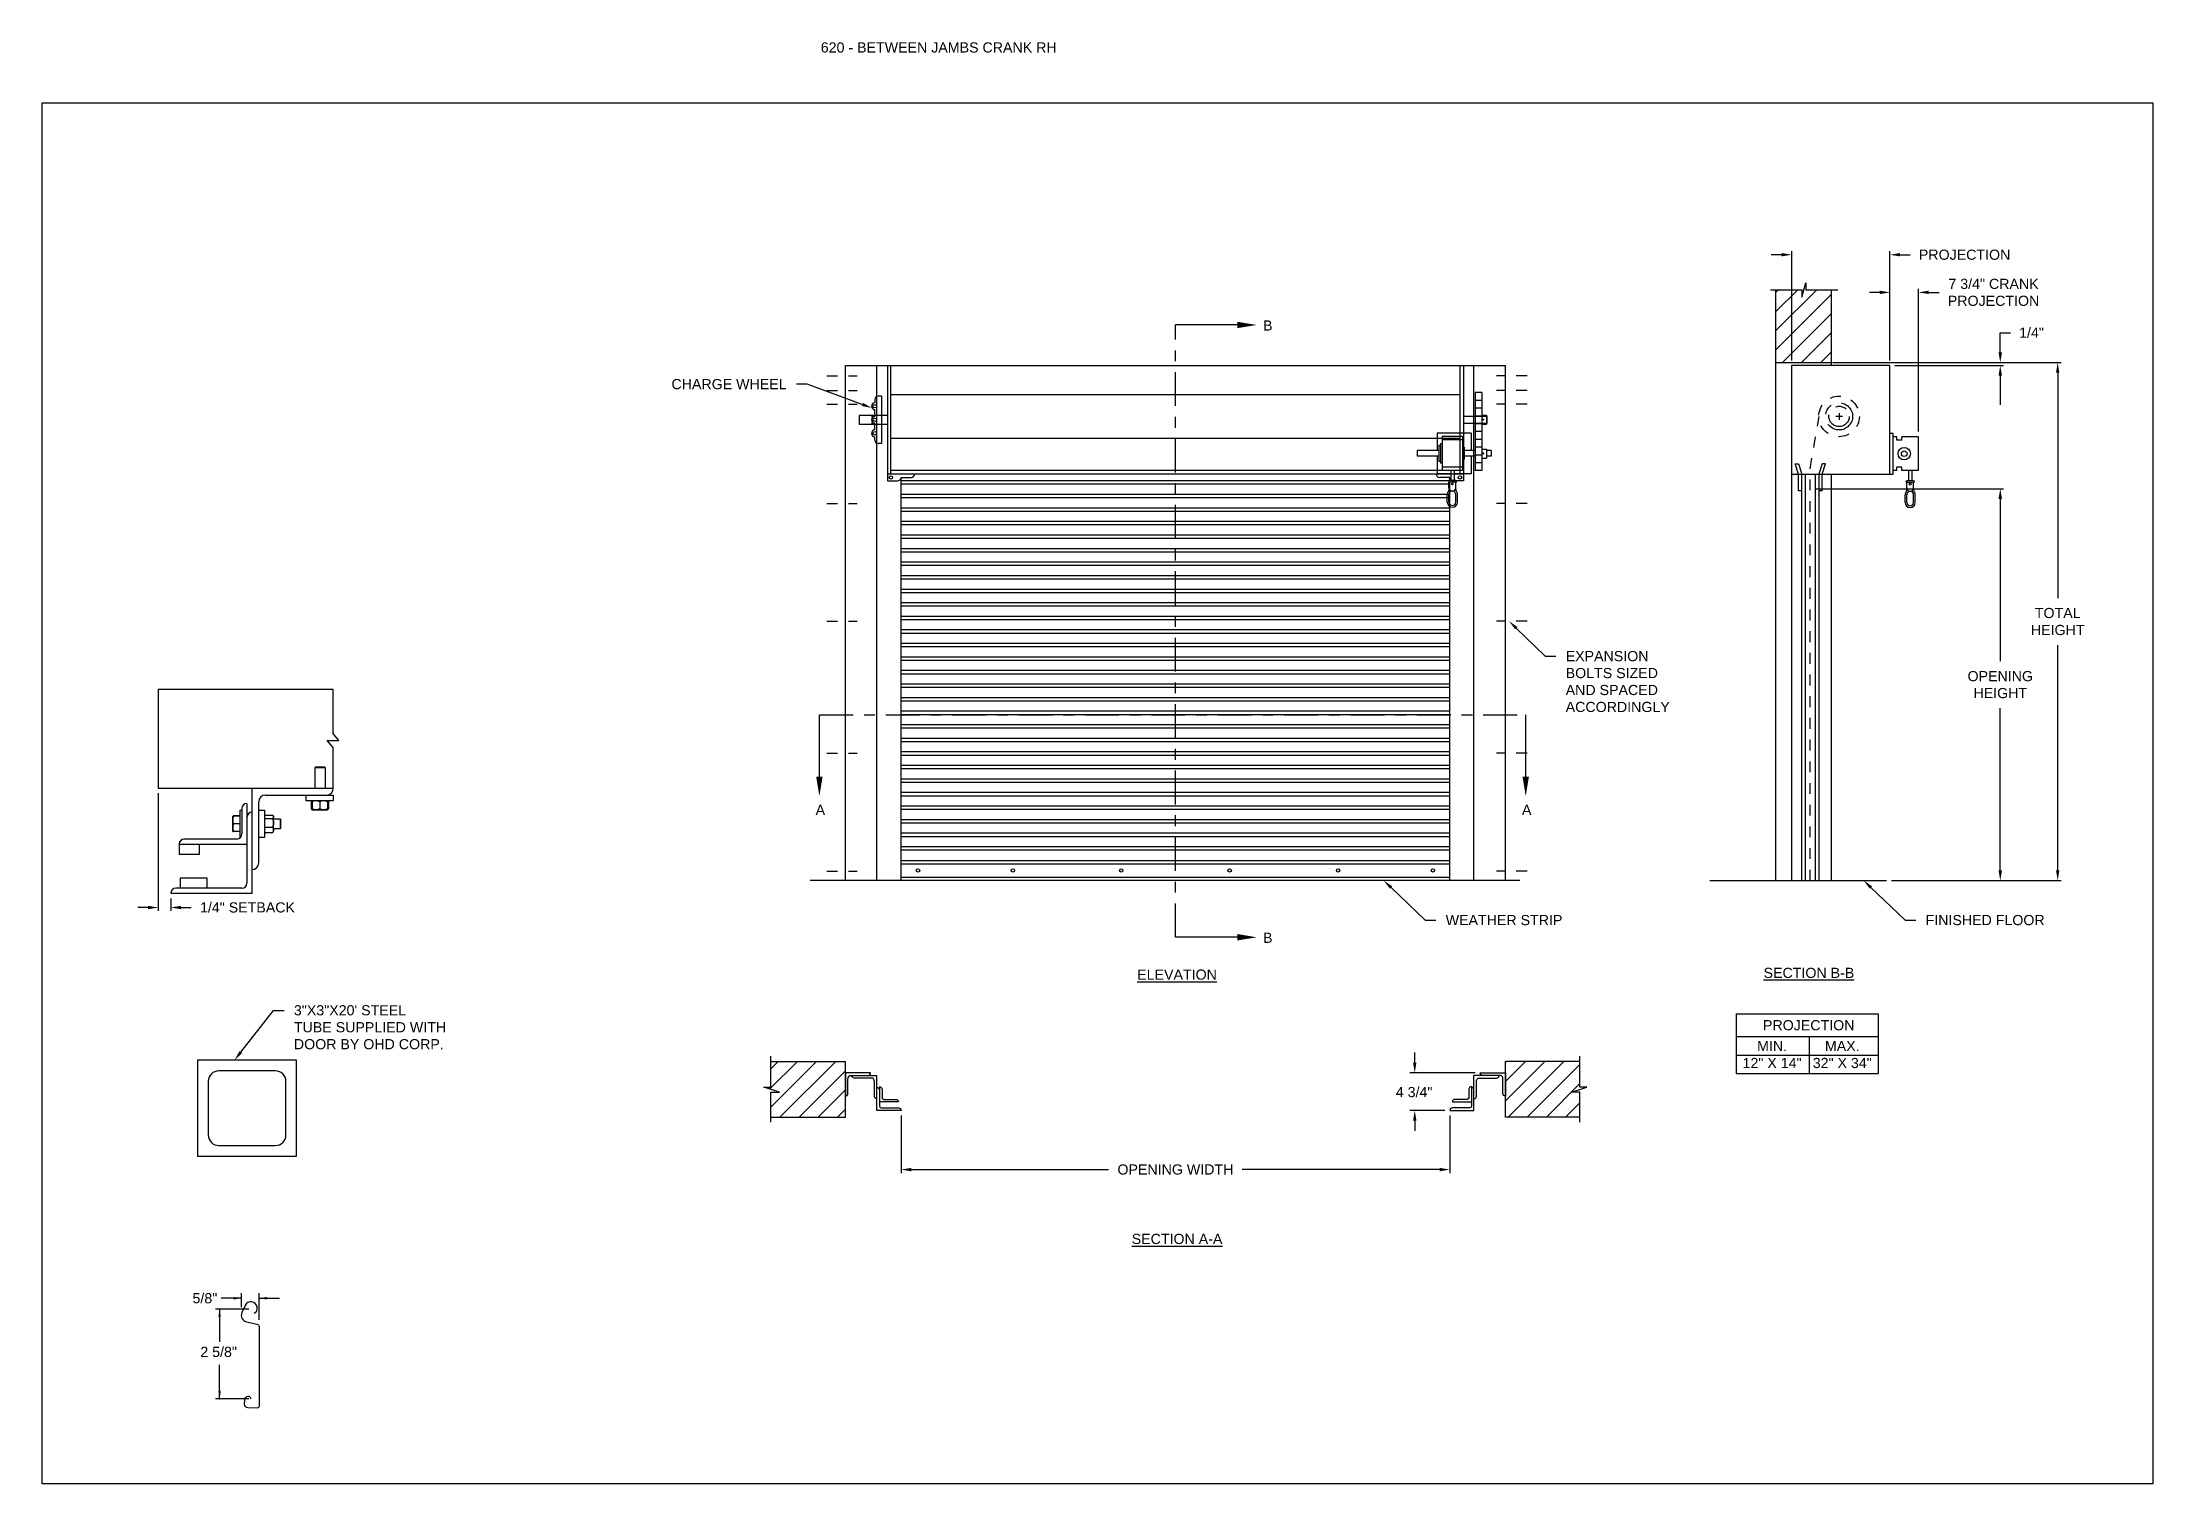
# Model space of a CAD drawing. Header units: inches. Extents: x 169.6 to 213.7, y 195.1 to 266.5.
# Drawn here: x 194.25 to 213.72, y 234.45 to 247.74 of the extents above; entities that cross this region are included whole.
import ezdxf
from ezdxf import colors
from ezdxf.entities.mleader import LeaderData, LeaderLine
from ezdxf.math import Vec2, Vec3

# ---------------------------------------------------------------- set-up
doc = ezdxf.new("R2010")
doc.units = ezdxf.units.IN
doc.header["$LTSCALE"] = 0.25
doc.header["$MEASUREMENT"] = 0
for name, pattern in [('CENTER', [2, 1.25, -0.25, 0.25, -0.25]), ('CENTER2', [1.125, 0.75, -0.125, 0.125, -0.125]), ('HIDDEN', [0.375, 0.25, -0.125])]:
    doc.linetypes.add(name, pattern=pattern)
for name, color, linetype in [('ANNOTATIONS', 1, 'Continuous'), ('CRANK RH', 7, 'Continuous'), ('DETAILS', 4, 'Continuous'), ('SECTION CUTS', 6, 'CENTER')]:
    doc.layers.add(name, color=color, linetype=linetype)
doc.styles.add('ARIAL', font='arial.ttf', dxfattribs={"height": 0.09375})
doc.styles.get("Standard").update_dxf_attribs({"font": 'romans.shx'})
doc.dimstyles.new('ARIAL', dxfattribs={"dimtxt": 0.09375, "dimasz": 0.09375, "dimexe": 0.03125, "dimexo": 0.046875, "dimgap": 0.09, "dimtad": 0, "dimtih": 1, "dimtoh": 1, "dimdec": 4, "dimzin": 0, "dimdsep": 46, "dimlunit": 4, "dimtxsty": 'ARIAL', "dimcen": 0.09, "dimadec": 0, "dimazin": 0, "dimtfac": 1, "dimtdec": 4, "dimtix": 1, "dimtofl": 0, "dimtmove": 0, "dimatfit": 3, "dimfxl": 0.18, "dimfrac": 2, "dimtolj": 1, "dimtzin": 0, "dimarcsym": 0})
doc.dimstyles.new('STANDARD$0', dxfattribs={"dimtxt": 0.09375, "dimasz": 0.09375, "dimexe": 0.03125, "dimexo": 0.046875, "dimgap": 0.09, "dimtad": 0, "dimtih": 1, "dimtoh": 1, "dimdec": 4, "dimzin": 0, "dimdsep": 46, "dimtxsty": 'ARIAL', "dimcen": 0.09, "dimadec": 0, "dimazin": 0, "dimtfac": 1, "dimtdec": 4, "dimtofl": 0, "dimtmove": 0, "dimatfit": 1, "dimfxl": 1, "dimtolj": 1, "dimtzin": 0, "dimarcsym": 0})
pattern_1 = [(45, (6.10181, -18.99941), (-0.08838835, 0.08838835), [])]

msp = doc.modelspace()

# ---------------------------------------------------------------- texts
at = {"layer": 'ANNOTATIONS', "style": 'ARIAL'}
msp.add_text('2 5/8"', height=0.09375, dxfattribs=at).set_placement((195.71069, 235.61638))
at = {"layer": 'ANNOTATIONS', "insert": (201.43451, 247.74099), "char_height": 0.09375, "width": 6.6097632, "attachment_point": 1, "line_spacing_factor": 0.86134, "style": 'ARIAL'}
msp.add_mtext('620 - BETWEEN JAMBS CRANK RH', dxfattribs=at)
at = {"layer": 'ANNOTATIONS', "char_height": 0.09375, "attachment_point": 2, "style": 'ARIAL'}
for s, insert, width in [('{\\LELEVATION}', (204.72092, 239.18997), 3.0834986), ('{\\LSECTION B-B}', (210.55004, 239.20594), 1.3823677), ('{\\LSECTION A-A}', (204.72092, 236.75214), 1.3823677)]:
    msp.add_mtext(s, dxfattribs=dict(at, insert=insert, width=width))
for s, width, insert in [('PROJECTION ', 1.7594917, (210.54816, 238.72301)), ('MIN.\\P12" X 14" ', 0.6711642, (210.21004, 238.53102)), ('MAX.\\P32" X 34"', 0.6567117, (210.85747, 238.53102))]:
    msp.add_mtext_dynamic_manual_height_columns(s, width=width, gutter_width=1.36268, heights=[0], dxfattribs=dict(at, insert=insert))
at = {"layer": 'ANNOTATIONS', "insert": (195.75268, 236.15789), "char_height": 0.09375, "attachment_point": 5, "style": 'ARIAL'}
msp.add_mtext('\\A1;5/8"', dxfattribs=at)
at = {"layer": 'SECTION CUTS', "style": 'ARIAL'}
for s, p in [('B', (205.51421, 245.08294)), ('A', (201.38688, 240.61578)), ('A', (207.90284, 240.61578)), ('B', (205.51421, 239.43568))]:
    msp.add_text(s, height=0.09375, dxfattribs=at).set_placement(p)

# ---------------------------------------------------------------- blocks, each defined once
blk = doc.blocks.new('*D22')
at = {"layer": 'ANNOTATIONS', "color": 0, "lineweight": -2, "transparency": 16777216}
for p, q in [((195.322, 240.815), (195.322, 239.73)), ((195.229, 239.762), (195.135, 239.762)), ((195.438, 239.846), (195.438, 239.73)), ((195.531, 239.762), (195.625, 239.762))]:
    blk.add_line(p, q, dxfattribs=at)
at = {"layer": 'ANNOTATIONS', "color": 0, "transparency": 16777216}
for points in [[(195.229, 239.777), (195.229, 239.746), (195.322, 239.762)], [(195.531, 239.777), (195.531, 239.746), (195.438, 239.762)]]:
    blk.add_solid(points, dxfattribs=at)
at = {"layer": 'defpoints', "color": 0, "transparency": 16777216}
for p in [(195.322, 240.862), (195.438, 239.893), (195.438, 239.762)]:
    blk.add_point(p, dxfattribs=at)
at = {"layer": 'ANNOTATIONS', "color": 0, "transparency": 16777216, "insert": (196.146, 239.762), "char_height": 0.09375, "attachment_point": 5, "style": 'ARIAL'}
blk.add_mtext('\\A1;1/4" SETBACK', dxfattribs=at)
blk = doc.blocks.new('*D23')
at = {"layer": 'ANNOTATIONS', "color": 0, "lineweight": -2, "transparency": 16777216}
for p, q in [((212.315, 244.882), (212.315, 245.063)), ((212.315, 245.063), (212.409, 245.063)), ((210.805, 244.788), (212.346, 244.788)), ((211.344, 244.76), (212.346, 244.76)), ((212.315, 244.666), (212.315, 244.572))]:
    blk.add_line(p, q, dxfattribs=at)
at = {"layer": 'ANNOTATIONS', "color": 0, "transparency": 16777216}
for points in [[(212.299, 244.882), (212.331, 244.882), (212.315, 244.788)], [(212.299, 244.666), (212.331, 244.666), (212.315, 244.76)]]:
    blk.add_solid(points, dxfattribs=at)
at = {"layer": 'defpoints', "color": 0, "transparency": 16777216}
for p in [(210.758, 244.788), (211.297, 244.76), (212.315, 244.788)]:
    blk.add_point(p, dxfattribs=at)
at = {"layer": 'ANNOTATIONS', "color": 0, "transparency": 16777216, "insert": (212.603, 245.063), "char_height": 0.0938, "attachment_point": 5, "style": 'ARIAL'}
blk.add_mtext('\\A1;1/4"', dxfattribs=at)
blk = doc.blocks.new('*D24')
at = {"layer": 'ANNOTATIONS', "color": 0, "lineweight": -2, "transparency": 16777216}
for p, q in [((206.914, 238.33), (206.914, 238.424)), ((207.471, 238.236), (206.867, 238.236)), ((207.191, 237.89), (206.867, 237.89)), ((206.914, 237.797), (206.914, 237.703))]:
    blk.add_line(p, q, dxfattribs=at)
at = {"layer": 'ANNOTATIONS', "color": 0, "transparency": 16777216}
for points in [[(206.898, 238.33), (206.929, 238.33), (206.914, 238.236)], [(206.898, 237.797), (206.929, 237.797), (206.914, 237.89)]]:
    blk.add_solid(points, dxfattribs=at)
at = {"layer": 'defpoints', "color": 0, "transparency": 16777216}
for p in [(207.518, 238.236), (206.914, 237.89), (207.237, 237.89)]:
    blk.add_point(p, dxfattribs=at)
at = {"layer": 'ANNOTATIONS', "color": 0, "transparency": 16777216, "insert": (206.908, 238.059), "char_height": 0.0938, "attachment_point": 5, "style": 'ARIAL'}
blk.add_mtext('\\A1;4 3/4"', dxfattribs=at)
blk = doc.blocks.new('*D25')
at = {"layer": 'ANNOTATIONS', "color": 0, "lineweight": -2, "transparency": 16777216}
for p, q in [((202.175, 237.843), (202.175, 237.313)), ((207.237, 237.843), (207.237, 237.313)), ((202.269, 237.345), (204.09, 237.345)), ((207.144, 237.345), (205.323, 237.345))]:
    blk.add_line(p, q, dxfattribs=at)
at = {"layer": 'ANNOTATIONS', "color": 0, "transparency": 16777216}
for points in [[(202.269, 237.36), (202.269, 237.329), (202.175, 237.345)], [(207.144, 237.36), (207.144, 237.329), (207.237, 237.345)]]:
    blk.add_solid(points, dxfattribs=at)
at = {"layer": 'defpoints', "color": 0, "transparency": 16777216}
for p in [(202.175, 237.89), (207.237, 237.89), (207.237, 237.345)]:
    blk.add_point(p, dxfattribs=at)
at = {"layer": 'ANNOTATIONS', "color": 0, "transparency": 16777216, "insert": (204.706, 237.345), "char_height": 0.09375, "attachment_point": 5, "style": 'ARIAL'}
blk.add_mtext('\\A1;OPENING WIDTH', dxfattribs=at)
blk = doc.blocks.new('*D26')
at = {"layer": 'ANNOTATIONS', "color": 0, "lineweight": -2, "transparency": 16777216}
for p, q in [((210.297, 245.782), (210.203, 245.782)), ((210.391, 244.807), (210.391, 245.814)), ((211.297, 244.807), (211.297, 245.814)), ((211.391, 245.782), (211.484, 245.782))]:
    blk.add_line(p, q, dxfattribs=at)
at = {"layer": 'ANNOTATIONS', "color": 0, "transparency": 16777216}
for points in [[(210.297, 245.798), (210.297, 245.767), (210.391, 245.782)], [(211.391, 245.798), (211.391, 245.767), (211.297, 245.782)]]:
    blk.add_solid(points, dxfattribs=at)
at = {"layer": 'defpoints', "color": 0, "transparency": 16777216}
for p in [(211.297, 245.782), (210.391, 244.76), (211.297, 244.76)]:
    blk.add_point(p, dxfattribs=at)
at = {"layer": 'ANNOTATIONS', "color": 0, "transparency": 16777216, "insert": (211.986, 245.782), "char_height": 0.09375, "attachment_point": 5, "style": 'ARIAL'}
blk.add_mtext('\\A1;PROJECTION', dxfattribs=at)
blk = doc.blocks.new('*D27')
at = {"layer": 'ANNOTATIONS', "color": 0, "lineweight": -2, "transparency": 16777216}
for p, q in [((210.805, 244.788), (212.876, 244.788)), ((212.845, 244.694), (212.845, 242.616)), ((212.845, 240.104), (212.845, 242.182)), ((211.312, 240.01), (212.876, 240.01))]:
    blk.add_line(p, q, dxfattribs=at)
at = {"layer": 'ANNOTATIONS', "color": 0, "transparency": 16777216}
for points in [[(212.829, 244.694), (212.86, 244.694), (212.845, 244.788)], [(212.829, 240.104), (212.86, 240.104), (212.845, 240.01)]]:
    blk.add_solid(points, dxfattribs=at)
at = {"layer": 'defpoints', "color": 0, "transparency": 16777216}
for p in [(210.758, 244.788), (211.266, 240.01), (212.845, 240.01)]:
    blk.add_point(p, dxfattribs=at)
at = {"layer": 'ANNOTATIONS', "color": 0, "transparency": 16777216, "insert": (212.845, 242.399), "char_height": 0.0938, "attachment_point": 5, "style": 'ARIAL'}
blk.add_mtext('\\A1;TOTAL \\PHEIGHT', dxfattribs=at)
blk = doc.blocks.new('*D28')
at = {"layer": 'ANNOTATIONS', "color": 0, "lineweight": -2, "transparency": 16777216}
for p, q in [((210.608, 243.624), (212.346, 243.624)), ((212.315, 243.531), (212.315, 242.035)), ((212.315, 240.104), (212.315, 241.6)), ((211.312, 240.01), (212.346, 240.01))]:
    blk.add_line(p, q, dxfattribs=at)
at = {"layer": 'ANNOTATIONS', "color": 0, "transparency": 16777216}
for points in [[(212.299, 243.531), (212.331, 243.531), (212.315, 243.624)], [(212.299, 240.104), (212.331, 240.104), (212.315, 240.01)]]:
    blk.add_solid(points, dxfattribs=at)
at = {"layer": 'defpoints', "color": 0, "transparency": 16777216}
for p in [(210.561, 243.624), (212.315, 243.624), (211.266, 240.01)]:
    blk.add_point(p, dxfattribs=at)
at = {"layer": 'ANNOTATIONS', "color": 0, "transparency": 16777216, "insert": (212.315, 241.817), "char_height": 0.09375, "attachment_point": 5, "style": 'ARIAL'}
blk.add_mtext('\\A1;OPENING\\PHEIGHT', dxfattribs=at)
blk = doc.blocks.new('*D29')
at = {"layer": 'ANNOTATIONS', "color": 0, "linetype": 'Continuous', "lineweight": -2, "transparency": 16777216}
for p, q in [((211.203, 245.435), (211.109, 245.435)), ((211.297, 244.807), (211.297, 245.467)), ((211.562, 244.151), (211.562, 245.467)), ((211.656, 245.435), (211.75, 245.435))]:
    blk.add_line(p, q, dxfattribs=at)
at = {"layer": 'ANNOTATIONS', "color": 0, "linetype": 'Continuous', "transparency": 16777216}
for points in [[(211.203, 245.451), (211.203, 245.42), (211.297, 245.435)], [(211.656, 245.451), (211.656, 245.42), (211.562, 245.435)]]:
    blk.add_solid(points, dxfattribs=at)
at = {"layer": 'defpoints', "color": 0, "linetype": 'Continuous', "transparency": 16777216}
for p in [(211.562, 245.435), (211.297, 244.76), (211.562, 244.104)]:
    blk.add_point(p, dxfattribs=at)
at = {"layer": 'ANNOTATIONS', "color": 0, "linetype": 'Continuous', "transparency": 16777216, "insert": (212.253, 245.435), "char_height": 0.09375, "attachment_point": 5, "style": 'ARIAL'}
blk.add_mtext('\\A1;7 3/4" CRANK \\PPROJECTION', dxfattribs=at)

# ---------------------------------------------------------------- dimensions: what is measured, and where the dimension line sits
at = {"layer": 'ANNOTATIONS'}
for base, p1, p2, text, picture, middle in [((211.29687, 245.78228), (210.39062, 244.75996), (211.29687, 244.75996), 'PROJECTION', '*D26', (211.98598, 245.78228)), ((207.23743, 237.3446), (202.17493, 237.89028), (207.23743, 237.89028), 'OPENING WIDTH', '*D25', (204.70618, 237.3446))]:
    dim = msp.add_linear_dim(base=base, p1=p1, p2=p2, text=text, dimstyle='STANDARD$0', dxfattribs=at)
    dim.commit()
    dim.dimension.update_dxf_attribs({"geometry": picture, "text_midpoint": middle})
at = {"layer": 'ANNOTATIONS', "linetype": 'Continuous'}
dim = msp.add_linear_dim(base=(211.56222, 245.43541), p1=(211.29687, 244.75996), p2=(211.56222, 244.10371), text='7 3/4" CRANK \\PPROJECTION', dimstyle='ARIAL', dxfattribs=at)
dim.commit()
dim.dimension.update_dxf_attribs({"geometry": '*D29', "text_midpoint": (212.2528, 245.43541), "dimtype": 160})
at = {"layer": 'ANNOTATIONS'}
dim = msp.add_linear_dim(base=(212.31491, 244.78794), p1=(211.29687, 244.75996), p2=(210.75836, 244.78794), angle=90, text='1/4"', dimstyle='ARIAL', dxfattribs=at)
dim.commit()
dim.dimension.update_dxf_attribs({"geometry": '*D23', "text_midpoint": (212.60274, 245.0625), "dimtype": 160})
for base, p1, p2, text, picture, middle in [((212.84479, 240.00996), (210.75836, 244.78794), (211.26562, 240.00996), 'TOTAL \\PHEIGHT', '*D27', (212.84479, 242.39895)), ((212.31491, 243.62426), (211.26562, 240.00996), (210.56115, 243.62426), 'OPENING\\PHEIGHT', '*D28', (212.31491, 241.81711))]:
    dim = msp.add_linear_dim(base=base, p1=p1, p2=p2, angle=90, text=text, dimstyle='STANDARD$0', dxfattribs=at)
    dim.commit()
    dim.dimension.update_dxf_attribs({"geometry": picture, "text_midpoint": middle})
dim = msp.add_linear_dim(base=(195.43763, 239.76161), p1=(195.3223, 240.86184), p2=(195.43763, 239.89309), text='1/4" SETBACK', dimstyle='STANDARD$0', override={"dimarcsym": 1}, dxfattribs=at)
dim.commit()
dim.dimension.update_dxf_attribs({"geometry": '*D22', "text_midpoint": (196.14602, 239.76161), "dimtype": 160})
dim = msp.add_linear_dim(base=(206.91379, 237.89028), p1=(207.51779, 238.23627), p2=(207.23743, 237.89028), angle=90, text='4 3/4"', dimstyle='STANDARD$0', override={"dimtxt": 0.09375, "dimasz": 0.09375, "dimexe": 0.046875, "dimgap": 0.0625, "dimlunit": 4, "dimtxsty": 'ARIAL', "dimcen": 0.089844, "dimtmove": 2, "dimfxl": 0.18, "dimfrac": 2}, dxfattribs=at)
dim.commit()
dim.dimension.update_dxf_attribs({"geometry": '*D24', "text_midpoint": (206.90765, 238.0593), "dimtype": 160})

# ---------------------------------------------------------------- hatches: boundary and pattern name
at = {"layer": 'CRANK RH', "linetype": 'Continuous'}
h = msp.add_hatch(dxfattribs=at)
h.set_pattern_fill('ANSI31', color=256, style=0)
h.set_pattern_definition([(45, (5.59953, -19.49144), (-0.088388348, 0.088388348), [])])
h.paths.add_polyline_path([(210.75836, 246.05507), (210.75836, 245.45935), (210.52187, 245.45935), (210.52187, 245.52401), (210.48345, 245.39065), (210.48345, 245.45935), (210.24274, 245.45935), (210.24274, 246.23936)])
h.paths.add_polyline_path([(210.24274, 246.23936), (210.24274, 244.78794), (210.75836, 244.78794), (210.75836, 246.0413), (210.75836, 246.05507)])
at = {"layer": 'CRANK RH'}
h = msp.add_hatch(dxfattribs=at)
h.set_pattern_fill('ANSI31', color=256, style=0)
h.set_pattern_definition(pattern_1)
h.paths.add_polyline_path([(201.66196, 238.34305), (200.97446, 238.34305), (200.97446, 238.10585), (200.91036, 238.10585), (201.05243, 238.05895), (200.97446, 238.05895), (200.97446, 237.82743), (201.66196, 237.82743), (201.66196, 237.98993)])
h = msp.add_hatch(dxfattribs=at)
h.set_pattern_fill('ANSI31', color=256, style=0)
h.set_pattern_definition(pattern_1)
h.paths.add_polyline_path([(208.50201, 238.10585), (208.43791, 238.10585), (208.43791, 238.34305), (207.75041, 238.34305), (207.75041, 237.82743), (207.76858, 237.82743), (208.43791, 237.82743), (208.43791, 238.05895), (208.35994, 238.05895)])

# ---------------------------------------------------------------- linework, layer by layer
at = {"layer": 'ANNOTATIONS'}
for p, q in [((210.76587, 244.78794), (212.83471, 244.78794)), ((211.34374, 244.75996), (212.34616, 244.75996)), ((212.31491, 244.66621), (212.31491, 244.39783)), ((209.87947, 238.78244), (209.87947, 238.23107)), ((209.87947, 238.78244), (211.18724, 238.78244)), ((211.18724, 238.78244), (211.18724, 238.23107)), ((209.87947, 238.57097), (211.18724, 238.57097)), ((210.55232, 238.57097), (210.55232, 238.23107)), ((209.87947, 238.40102), (211.18724, 238.40102)), ((209.87947, 238.23107), (211.18724, 238.23107)), ((196.08953, 236.07614), (196.08953, 236.20477)), ((196.25405, 235.95778), (196.25405, 236.20477)), ((196.15786, 236.05746), (195.85006, 236.05746)), ((195.88853, 236.05746), (195.88853, 235.75589)), ((196.08953, 236.15789), (195.90203, 236.15789)), ((196.25405, 236.15789), (196.44155, 236.15789)), ((195.88853, 235.23024), (195.88853, 235.54493)), ((196.15786, 235.23024), (195.85006, 235.23024))]:
    msp.add_line(p, q, dxfattribs=at)
for p in [(196.21823, 236.02594), (195.88853, 235.30475), (195.88853, 235.23024)]:
    msp.add_point(p, dxfattribs=at)
for points in [[(212.29929, 244.66621), (212.33054, 244.66621), (212.31491, 244.75996)], [(195.90025, 235.98714), (195.87681, 235.98714), (195.88853, 236.05746)], [(196.01921, 236.14617), (196.01921, 236.16961), (196.08953, 236.15789)], [(196.32437, 236.16961), (196.32437, 236.14617), (196.25405, 236.15789)], [(195.90025, 235.30057), (195.87681, 235.30057), (195.88853, 235.23024)]]:
    msp.add_solid(points, dxfattribs=at)
at = {"layer": 'CRANK RH', "linetype": 'Continuous'}
for p, q in [((210.48345, 245.39065), (210.52187, 245.52401)), ((210.52187, 245.52401), (210.52187, 245.45935)), ((210.19635, 245.45935), (210.48345, 245.45935)), ((210.24274, 245.45935), (210.24274, 240.00996)), ((210.48345, 245.45935), (210.48345, 245.39065)), ((210.52187, 245.45935), (210.81706, 245.45935)), ((210.75836, 244.75996), (210.75836, 245.45935)), ((201.66196, 240.00996), (201.66196, 244.75996)), ((201.95281, 240.00996), (201.95281, 244.75996)), ((207.45956, 240.00996), (207.45956, 244.75996)), ((207.75041, 240.00996), (207.75041, 244.75996)), ((210.24274, 244.78794), (210.75836, 244.78794)), ((210.39062, 244.75996), (210.39062, 240.00996)), ((211.29687, 244.75996), (210.39062, 244.75996)), ((211.29687, 243.75996), (211.29687, 244.75996)), ((201.93275, 244.44746), (201.93275, 244.41621)), ((201.93275, 244.29121), (201.93275, 244.35371)), ((201.99525, 244.47871), (201.964, 244.47871)), ((201.99525, 244.47871), (201.99525, 244.04121)), ((202.08118, 244.49369), (207.33118, 244.49369)), ((201.9015, 244.29121), (201.93275, 244.29121)), ((201.93275, 244.22871), (201.9015, 244.22871)), ((201.93275, 244.16621), (201.93275, 244.22871)), ((207.58118, 244.29121), (207.36243, 244.29121)), ((207.36243, 244.22871), (207.58118, 244.22871)), ((207.58118, 244.22871), (207.58118, 244.29121)), ((201.93275, 244.07246), (201.93275, 244.10371)), ((201.99525, 244.04121), (201.964, 244.04121)), ((202.08118, 244.09203), (207.33118, 244.09203)), ((207.12025, 244.13707), (207.12025, 243.97552)), ((207.13587, 244.02239), (207.13587, 243.87674)), ((207.1515, 244.03802), (207.1515, 243.86112)), ((207.16712, 244.10582), (207.16712, 243.79332)), ((207.35462, 244.10582), (207.35462, 243.79332)), ((207.37025, 244.00677), (207.37025, 243.89237)), ((207.43275, 244.13707), (207.43275, 243.97552)), ((211.32812, 243.75996), (211.32812, 244.13496)), ((211.35937, 244.07246), (211.35937, 244.10371)), ((211.40624, 244.07246), (211.40624, 244.10371)), ((211.56222, 243.79121), (211.56222, 244.10371)), ((207.33118, 243.79121), (202.08118, 243.79121)), ((207.12025, 243.92362), (207.12025, 243.76207)), ((207.24525, 243.79332), (207.24525, 243.69957)), ((207.2765, 243.79332), (207.2765, 243.69957)), ((207.43275, 243.92362), (207.43275, 243.76207)), ((210.45312, 243.75996), (210.42187, 243.85371)), ((210.42187, 243.85371), (210.45312, 243.85371)), ((210.45312, 243.85371), (210.48437, 243.75996)), ((210.67187, 243.85371), (210.64062, 243.75996)), ((210.67187, 243.75996), (210.70312, 243.85371)), ((210.70312, 243.85371), (210.67187, 243.85371)), ((211.35937, 243.79121), (211.35937, 243.82246)), ((211.40624, 243.79121), (211.40624, 243.82246)), ((211.46861, 243.79121), (211.46861, 243.69746)), ((211.49986, 243.79121), (211.49986, 243.69746)), ((202.17493, 240.00996), (202.17493, 243.72871)), ((207.21401, 243.50001), (207.214, 243.57108)), ((207.29212, 243.68394), (207.22962, 243.68394)), ((207.22962, 243.63358), (207.22962, 243.68394)), ((207.22963, 243.50002), (207.22963, 243.57108)), ((207.23743, 240.00996), (207.23743, 243.72871)), ((207.29212, 243.63358), (207.29212, 243.68394)), ((207.30776, 243.50002), (207.30775, 243.57108)), ((210.39062, 243.75996), (211.29687, 243.75996)), ((210.45312, 243.60371), (210.45312, 243.75996)), ((210.48437, 243.60371), (210.45312, 243.60371)), ((210.48437, 240.00996), (210.48437, 243.75996)), ((210.51562, 243.75996), (210.51562, 240.00996)), ((210.60937, 240.00996), (210.60937, 243.75996)), ((210.64062, 243.75996), (210.64062, 240.00996)), ((210.67187, 243.60371), (210.64062, 243.60371)), ((210.67187, 243.60371), (210.67187, 243.75996)), ((210.75836, 240.00996), (210.75836, 243.75996)), ((211.43737, 243.49791), (211.43736, 243.56897)), ((211.51548, 243.68184), (211.45298, 243.68183)), ((211.45299, 243.63147), (211.45298, 243.68183)), ((211.45299, 243.49791), (211.45299, 243.56897)), ((211.51549, 243.63147), (211.51548, 243.68184)), ((211.53112, 243.49791), (211.53111, 243.56898)), ((209.63439, 240.00996), (211.26562, 240.00996)), ((200.97446, 238.10585), (200.97446, 238.38993)), ((208.43791, 238.10585), (208.43791, 238.38993)), ((201.95281, 237.89028), (201.95281, 238.21276)), ((207.45956, 237.89028), (207.45956, 238.21276)), ((207.71127, 238.21276), (207.45956, 238.21276)), ((201.05243, 238.05895), (200.91036, 238.10585)), ((200.91036, 238.10585), (200.97446, 238.10585)), ((200.97446, 237.78055), (200.97446, 238.05895)), ((200.97446, 238.05895), (201.05243, 238.05895)), ((208.35994, 238.05895), (208.50201, 238.10585)), ((208.43791, 238.05895), (208.35994, 238.05895)), ((208.50201, 238.10585), (208.43791, 238.10585)), ((208.43791, 237.78055), (208.43791, 238.05895))]:
    msp.add_line(p, q, dxfattribs=at)
at = {"layer": 'CRANK RH'}
for p, q in [((201.66196, 244.75996), (207.75041, 244.75996)), ((202.04993, 244.75996), (202.04993, 243.69746)), ((202.08118, 243.75996), (202.08118, 244.75996)), ((207.33118, 243.75996), (207.33118, 244.75996)), ((207.36243, 244.75996), (207.36243, 243.69746)), ((207.53189, 244.51094), (207.4697, 244.51094)), ((207.4697, 244.51094), (207.4697, 243.79094)), ((207.53189, 244.43894), (207.4697, 244.43894)), ((207.53189, 244.36694), (207.4697, 244.36694)), ((207.53189, 244.51094), (207.53189, 243.79094)), ((201.78904, 244.29927), (201.78904, 244.21644)), ((202.04993, 244.29927), (201.78904, 244.29927)), ((202.04993, 244.21644), (201.78904, 244.21644)), ((207.53189, 244.29494), (207.4697, 244.29494)), ((207.53189, 244.22294), (207.4697, 244.22294)), ((207.53189, 244.30138), (207.5756, 244.30138)), ((207.53189, 244.21854), (207.5756, 244.21854)), ((207.5756, 244.30138), (207.5756, 244.21854)), ((207.13587, 243.97552), (206.93504, 243.97552)), ((206.93504, 243.97552), (206.93504, 243.92362)), ((207.43275, 244.13707), (207.12025, 244.13707)), ((207.1515, 244.02239), (207.13587, 244.02239)), ((207.16712, 244.03802), (207.1515, 244.03802)), ((207.35462, 244.10582), (207.16712, 244.10582)), ((207.35462, 244.07457), (207.16712, 244.07457)), ((207.37025, 244.00677), (207.35462, 244.00677)), ((207.4697, 243.97552), (207.37025, 243.97552)), ((207.53189, 244.15094), (207.4697, 244.15094)), ((207.53189, 244.07894), (207.4697, 244.07894)), ((207.53189, 244.00694), (207.4697, 244.00694)), ((207.53189, 243.98888), (207.5756, 243.98888)), ((207.5756, 243.98888), (207.5756, 243.90604)), ((207.61795, 243.97552), (207.5756, 243.97552)), ((207.61795, 243.97552), (207.61795, 243.92362)), ((211.32812, 244.13496), (211.29687, 244.13496)), ((211.35937, 244.10371), (211.32812, 244.10371)), ((211.40624, 244.07246), (211.35937, 244.07246)), ((211.56222, 244.10371), (211.40624, 244.10371)), ((207.13587, 243.92362), (206.93504, 243.92362)), ((207.1515, 243.87674), (207.13587, 243.87674)), ((207.16712, 243.86112), (207.1515, 243.86112)), ((207.35462, 243.82457), (207.16712, 243.82457)), ((207.35462, 243.79332), (207.16712, 243.79332)), ((207.37025, 243.89237), (207.35462, 243.89237)), ((207.4697, 243.92362), (207.37025, 243.92362)), ((207.53189, 243.93494), (207.4697, 243.93494)), ((207.53189, 243.86294), (207.4697, 243.86294)), ((207.53189, 243.79094), (207.4697, 243.79094)), ((207.53189, 243.90604), (207.5756, 243.90604)), ((207.61795, 243.92362), (207.5756, 243.92362)), ((211.35937, 243.79121), (211.32812, 243.79121)), ((211.40624, 243.82246), (211.35937, 243.82246)), ((211.56222, 243.79121), (211.40624, 243.79121)), ((207.36243, 243.75996), (202.04993, 243.75996)), ((202.04993, 243.69746), (202.14368, 243.69746)), ((202.17493, 243.69746), (202.17493, 243.72871)), ((202.17493, 243.72871), (202.26868, 243.72871)), ((207.23743, 243.69628), (202.17493, 243.69628)), ((207.23743, 243.66503), (202.17493, 243.66503)), ((207.23743, 243.57128), (202.17493, 243.57128)), ((207.24525, 243.76207), (207.12025, 243.76207)), ((207.23743, 243.72871), (207.14368, 243.72871)), ((207.29212, 243.69957), (207.22962, 243.69956)), ((207.23743, 243.69746), (207.23743, 243.72871)), ((207.36243, 243.69746), (207.26868, 243.69746)), ((207.43275, 243.76207), (207.2765, 243.76207)), ((207.29213, 243.50002), (207.29213, 243.57108)), ((211.51548, 243.69746), (211.45298, 243.69746)), ((211.51549, 243.49791), (211.51549, 243.56897)), ((207.23743, 243.54003), (202.17493, 243.54003)), ((207.23743, 243.44628), (202.17493, 243.44628)), ((207.23743, 243.41503), (202.17493, 243.41503)), ((207.23743, 243.32128), (202.17493, 243.32128)), ((207.23743, 243.29003), (202.17493, 243.29003)), ((207.23743, 243.19628), (202.17493, 243.19628)), ((207.23743, 243.16503), (202.17493, 243.16503)), ((207.23743, 243.07128), (202.17493, 243.07128)), ((207.23743, 243.04003), (202.17493, 243.04003)), ((207.23743, 242.94628), (202.17493, 242.94628)), ((207.23743, 242.91503), (202.17493, 242.91503)), ((207.23743, 242.82128), (202.17493, 242.82128)), ((207.23743, 242.79003), (202.17493, 242.79003)), ((207.23743, 242.69628), (202.17493, 242.69628)), ((207.23743, 242.66503), (202.17493, 242.66503)), ((207.23743, 242.57128), (202.17493, 242.57128)), ((207.23743, 242.54003), (202.17493, 242.54003)), ((207.23743, 242.44628), (202.17493, 242.44628)), ((207.23743, 242.41503), (202.17493, 242.41503)), ((207.23743, 242.32128), (202.17493, 242.32128)), ((207.23743, 242.29003), (202.17493, 242.29003)), ((207.23743, 242.19628), (202.17493, 242.19628)), ((207.23743, 242.16503), (202.17493, 242.16503)), ((207.23743, 242.07128), (202.17493, 242.07128)), ((207.23743, 242.04003), (202.17493, 242.04003)), ((207.23743, 241.94628), (202.17493, 241.94628)), ((207.23743, 241.91503), (202.17493, 241.91503)), ((207.23743, 241.82128), (202.17493, 241.82128)), ((207.23743, 241.79003), (202.17493, 241.79003)), ((207.23743, 241.69628), (202.17493, 241.69628)), ((207.23743, 241.66503), (202.17493, 241.66503)), ((207.23743, 241.57128), (202.17493, 241.57128)), ((207.23743, 241.54003), (202.17493, 241.54003)), ((207.23743, 241.44628), (202.17493, 241.44628)), ((207.23743, 241.41503), (202.17493, 241.41503)), ((207.23743, 241.32128), (202.17493, 241.32128)), ((207.23743, 241.29003), (202.17493, 241.29003)), ((207.23743, 241.19628), (202.17493, 241.19628)), ((207.23743, 241.16503), (202.17493, 241.16503)), ((207.23743, 241.07128), (202.17493, 241.07128)), ((207.23743, 241.04003), (202.17493, 241.04003)), ((207.23743, 240.94628), (202.17493, 240.94628)), ((207.23743, 240.91503), (202.17493, 240.91503)), ((207.23743, 240.82128), (202.17493, 240.82128)), ((207.23743, 240.79003), (202.17493, 240.79003)), ((207.23743, 240.69628), (202.17493, 240.69628)), ((207.23743, 240.66503), (202.17493, 240.66503)), ((207.23743, 240.57128), (202.17493, 240.57128)), ((207.23743, 240.54003), (202.17493, 240.54003)), ((207.23743, 240.44628), (202.17493, 240.44628)), ((207.23743, 240.41503), (202.17493, 240.41503)), ((207.23743, 240.32128), (202.17493, 240.32128)), ((207.23743, 240.29003), (202.17493, 240.29003)), ((202.17493, 240.19628), (207.23743, 240.19628)), ((202.17493, 240.16503), (207.23743, 240.16503)), ((207.8835, 240.00996), (201.33593, 240.00996)), ((202.17493, 240.04121), (207.23743, 240.04121)), ((200.97446, 238.34305), (201.66196, 238.34305)), ((201.66196, 237.82743), (201.66196, 238.34305)), ((207.75041, 237.82743), (207.75041, 238.34305)), ((208.43791, 238.34305), (207.75041, 238.34305)), ((200.97446, 237.82743), (201.66196, 237.82743)), ((208.43791, 237.82743), (207.75041, 237.82743))]:
    msp.add_line(p, q, dxfattribs=at)
at = {"layer": 'CRANK RH', "linetype": 'CENTER2', "ltscale": 0.5}
for p, q in [((201.48876, 244.66621), (201.77036, 244.66621)), ((207.95078, 244.66621), (207.66918, 244.66621)), ((201.48876, 244.53062), (201.77036, 244.53062)), ((201.48876, 244.40445), (201.77036, 244.40445)), ((207.95078, 244.53062), (207.66918, 244.53062)), ((207.95078, 244.40445), (207.66918, 244.40445)), ((201.48876, 243.48775), (201.77036, 243.48775)), ((207.95078, 243.48775), (207.66918, 243.48775)), ((201.48876, 242.40373), (201.77036, 242.40373)), ((207.95078, 242.40373), (207.66918, 242.40373)), ((201.48876, 241.18498), (201.77036, 241.18498)), ((207.95078, 241.18498), (207.66918, 241.18498)), ((201.48876, 240.09744), (201.77036, 240.09744)), ((207.95078, 240.09744), (207.66918, 240.09744))]:
    msp.add_line(p, q, dxfattribs=at)
at = {"layer": 'CRANK RH', "linetype": 'HIDDEN'}
for p, q in [((210.56115, 243.80785), (210.64327, 244.29136)), ((210.56115, 240.00996), (210.56115, 243.80785))]:
    msp.add_line(p, q, dxfattribs=at)
at = {"layer": 'CRANK RH', "linetype": 'CENTER'}
for p, q in [((210.85937, 244.29121), (210.79687, 244.29121)), ((210.82812, 244.32246), (210.82812, 244.25996))]:
    msp.add_line(p, q, dxfattribs=at)
at = {"layer": 'CRANK RH', "linetype": 'ByBlock'}
msp.add_line((211.29687, 243.75996), (211.32812, 243.75996), dxfattribs=at)
at = {"layer": 'CRANK RH'}
for points in [[(207.54037, 244.26229), (207.54183, 244.26482), (207.54476, 244.26482), (207.54622, 244.26229), (207.54476, 244.25976), (207.54183, 244.25976)], [(207.54037, 243.94979), (207.54183, 243.95232), (207.54476, 243.95232), (207.54622, 243.94979), (207.54476, 243.94726), (207.54183, 243.94726)]]:
    msp.add_lwpolyline(points, close=True, dxfattribs=at)
at = {"layer": 'CRANK RH', "linetype": 'Continuous'}
for points in [[(201.87106, 238.21276, 0.41421356), (201.89457, 238.23627), (201.66196, 238.23627), (201.66196, 238.02158, 0.41421356), (201.68547, 238.04509), (201.68547, 238.18106, -0.23306277), (201.7011, 238.21276), (201.95281, 238.21276)], [(201.95281, 237.99807, -0.41421356), (201.92929, 238.02158), (201.92929, 238.15755, 0.23306277), (201.91367, 238.18925), (201.7437, 238.18925, -0.41421356), (201.72019, 238.21276)], [(207.45956, 237.99807, 0.41421356), (207.48307, 238.02158), (207.48307, 238.15755, -0.23306277), (207.4987, 238.18925), (207.66866, 238.18925, 0.41421356), (207.69217, 238.21276)], [(207.5413, 238.21276, -0.41421356), (207.51779, 238.23627), (207.75041, 238.23627), (207.75041, 238.02158, -0.41421356), (207.7269, 238.04509), (207.7269, 238.18106, 0.23306277), (207.71127, 238.21276)], [(201.97632, 238.10945), (201.97632, 237.92942, 0.41421356), (201.99194, 237.91379), (202.15142, 237.91379, -0.41421356), (202.17493, 237.89028), (201.95281, 237.89028)], [(201.95281, 238.10261, -0.41421356), (201.97632, 238.07909)], [(201.97632, 238.10945, -0.41421356), (201.99983, 238.08594), (201.99983, 238.00766, 0.41421356), (202.01545, 237.99204), (202.12791, 237.99204, -0.41421356), (202.15142, 237.96853), (201.97632, 237.96853)], [(207.43605, 238.10945), (207.43605, 237.92942, -0.41421356), (207.42042, 237.91379), (207.26094, 237.91379, 0.41421356), (207.23743, 237.89028), (207.45956, 237.89028)], [(207.43605, 238.10945, 0.41421356), (207.41254, 238.08594), (207.41254, 238.00766, -0.41421356), (207.39691, 237.99204), (207.28445, 237.99204, 0.41421356), (207.26094, 237.96853), (207.43605, 237.96853)], [(207.45956, 238.10261, 0.41421356), (207.43605, 238.07909)]]:
    msp.add_lwpolyline(points, format="xyb", dxfattribs=at)
at = {"layer": 'CRANK RH'}
for centre, radius in [((201.93275, 244.38496), 0.01562), ((201.93275, 244.25996), 0.01562), ((207.54329, 244.26229), 0.0057), ((201.93275, 244.13496), 0.01562), ((207.54329, 243.94979), 0.0057), ((202.08118, 243.72871), 0.01562), ((207.33118, 243.72871), 0.01562)]:
    msp.add_circle(centre, radius, dxfattribs=at)
at = {"layer": 'CRANK RH', "linetype": 'HIDDEN'}
msp.add_circle((210.82812, 244.29121), 0.1875, dxfattribs=at)
at = {"layer": 'CRANK RH', "linetype": 'CENTER'}
for radius in [0.125, 0.09375]:
    msp.add_circle((210.82812, 244.29121), radius, dxfattribs=at)
at = {"layer": 'CRANK RH', "linetype": 'Continuous'}
for centre, radius in [((211.42908, 243.94746), 0.0572), ((211.42908, 243.94746), 0.02595), ((207.26087, 243.66832), 0.00781), ((211.48423, 243.66621), 0.00781), ((202.33118, 240.10371), 0.01562), ((203.20618, 240.10371), 0.01562), ((204.20618, 240.10371), 0.01562), ((205.20618, 240.10371), 0.01562), ((206.20618, 240.10371), 0.01562), ((207.08118, 240.10371), 0.01562)]:
    msp.add_circle(centre, radius, dxfattribs=at)
for centre, start, end in [((201.93275, 244.38496), 90, 270), ((201.964, 244.44746), 90, 180), ((201.93275, 244.25996), 90, 270), ((201.93275, 244.13496), 90, 270), ((201.964, 244.07246), 180, 270), ((202.14368, 243.72871), 270, 0), ((202.26868, 243.75996), 270, 0), ((207.14368, 243.75996), 180, 270), ((207.26868, 243.72871), 180, 270)]:
    msp.add_arc(centre, 0.03125, start, end, dxfattribs=at)
at = {"layer": 'CRANK RH'}
for centre, radius, start, end in [((207.26088, 243.57108), 0.04688, 141.321323, 180.003511), ((207.22962, 243.69175), 0.00781, 90.003511, 270.003511), ((207.19989, 243.6199), 0.03125, 321.321323, 12.639136), ((207.26087, 243.63358), 0.03125, 180.003511, 0.003511), ((207.26088, 243.57108), 0.03125, 0.003511, 180.003511), ((207.32186, 243.61991), 0.03125, 167.367885, 218.685698), ((207.29212, 243.69176), 0.00781, 270.003511, 90.003511), ((207.26088, 243.57108), 0.04688, 0.003511, 38.685698), ((211.48424, 243.56897), 0.04688, 141.321323, 180.003511), ((211.45298, 243.68965), 0.00781, 90.003511, 270.003511), ((211.42325, 243.6178), 0.03125, 321.321323, 12.639136), ((211.48424, 243.63147), 0.03125, 180.003511, 0.003511), ((211.48424, 243.56897), 0.03125, 0.003511, 180.003511), ((211.54522, 243.6178), 0.03125, 167.367885, 218.685698), ((211.51548, 243.68965), 0.00781, 270.003511, 90.003511), ((211.48424, 243.56897), 0.04688, 0.003511, 38.685698), ((207.26088, 243.50002), 0.04688, 180.003511, 0.003511), ((207.26088, 243.50002), 0.03125, 180.003511, 0.003511), ((211.48424, 243.49791), 0.04688, 180.003511, 0.003511), ((211.48424, 243.49791), 0.03125, 180.003511, 0.003511)]:
    msp.add_arc(centre, radius, start, end, dxfattribs=at)
at = {"layer": 'defpoints'}
msp.add_lwpolyline([(213.72204, 234.44685), (194.25216, 234.44685), (194.25216, 247.18196), (213.72204, 247.18196)], close=True, dxfattribs=at)
at = {"layer": 'DETAILS'}
for p, q in [((196.93564, 241.23909), (196.88131, 241.30234)), ((196.88131, 241.30234), (196.98997, 241.30234)), ((196.98997, 241.30234), (196.93564, 241.36559)), ((196.77415, 241.05859), (196.76954, 241.05398)), ((196.76954, 240.86184), (196.76954, 241.05398)), ((196.76954, 241.05398), (196.86329, 241.05398)), ((196.77415, 241.05859), (196.85869, 241.05859)), ((196.85869, 241.05859), (196.86329, 241.05398)), ((196.86329, 241.05398), (196.86329, 240.86184)), ((196.18763, 239.89309), (196.18763, 240.86184)), ((196.07538, 240.65871), (196.09388, 240.65871)), ((196.07538, 240.65871), (196.07538, 240.40871)), ((196.09388, 240.67434), (196.09388, 240.43996)), ((196.14075, 240.72121), (196.14075, 239.98684)), ((196.25013, 240.17434), (196.25013, 240.73684)), ((196.25013, 240.65871), (196.30338, 240.65871)), ((196.30338, 240.65871), (196.30338, 240.40871)), ((196.31263, 240.79934), (196.93763, 240.79934)), ((196.68763, 240.74609), (196.68763, 240.79934)), ((196.93763, 240.74609), (196.68763, 240.74609)), ((196.73664, 240.73851), (196.73357, 240.73671)), ((196.73357, 240.73671), (196.73357, 240.67234)), ((196.73664, 240.67054), (196.73357, 240.67234)), ((196.73573, 240.73671), (196.73573, 240.67234)), ((196.7401, 240.66999), (196.73573, 240.67234)), ((196.73916, 240.74337), (196.74215, 240.74594)), ((196.74232, 240.66296), (196.73916, 240.66569)), ((196.74232, 240.73799), (196.73968, 240.73671)), ((196.73968, 240.73671), (196.73968, 240.67234)), ((196.74232, 240.67106), (196.73968, 240.67234)), ((196.74232, 240.73671), (196.74232, 240.67234)), ((196.74232, 240.66296), (196.88294, 240.66296)), ((196.81263, 240.73671), (196.81263, 240.67234)), ((196.88294, 240.73671), (196.88294, 240.67234)), ((196.88557, 240.73671), (196.88557, 240.67234)), ((196.88953, 240.73671), (196.88953, 240.67234)), ((196.89169, 240.73671), (196.89169, 240.67234)), ((196.93763, 240.79934), (196.93763, 240.74609)), ((196.00988, 240.60403), (196.00989, 240.60404)), ((196.00988, 240.60403), (196.00988, 240.60403)), ((196.00988, 240.4634), (196.00988, 240.60403)), ((196.00988, 240.4634), (196.00988, 240.4634)), ((196.00989, 240.46337), (196.00989, 240.46338)), ((196.0099, 240.46337), (196.00989, 240.46337)), ((196.00993, 240.46332), (196.0099, 240.46337)), ((196.01593, 240.46334), (196.01616, 240.46249)), ((196.01593, 240.46233), (196.01616, 240.4615)), ((196.07538, 240.60592), (196.01616, 240.60592)), ((196.07538, 240.60519), (196.01616, 240.60519)), ((196.07538, 240.60515), (196.01616, 240.60515)), ((196.07538, 240.60493), (196.01616, 240.60493)), ((196.07538, 240.60409), (196.01616, 240.60409)), ((196.07538, 240.53385), (196.01616, 240.53385)), ((196.07538, 240.46347), (196.01616, 240.46347)), ((196.07538, 240.46333), (196.01616, 240.46333)), ((196.07538, 240.46249), (196.01616, 240.46249)), ((196.07538, 240.46228), (196.01616, 240.46228)), ((196.07538, 240.46224), (196.01616, 240.46224)), ((196.07538, 240.4615), (196.01616, 240.4615)), ((196.30338, 240.60403), (196.30538, 240.60403)), ((196.30538, 240.4634), (196.30338, 240.4634)), ((196.30538, 240.45321), (196.30538, 240.61421)), ((196.30538, 240.61421), (196.37713, 240.61421)), ((196.30538, 240.58311), (196.37713, 240.58311)), ((196.30538, 240.50261), (196.37713, 240.50261)), ((196.30538, 240.45321), (196.37713, 240.45321)), ((196.3815, 240.60983), (196.3865, 240.60403)), ((196.3865, 240.4634), (196.3815, 240.4576)), ((196.3865, 240.4634), (196.3865, 240.60403)), ((196.3865, 240.58059), (196.44577, 240.58059)), ((196.44577, 240.48684), (196.3865, 240.48684)), ((196.44577, 240.58059), (196.45038, 240.57598)), ((196.44577, 240.58059), (196.44577, 240.48684)), ((196.45038, 240.49144), (196.44577, 240.48684)), ((196.45038, 240.57598), (196.45038, 240.49144)), ((195.51575, 240.34963), (195.51575, 240.25246)), ((195.51575, 240.34621), (196.14075, 240.34621)), ((196.047, 240.39309), (195.56263, 240.39309)), ((195.70325, 240.25246), (195.70325, 240.34621)), ((196.08194, 240.40871), (196.07538, 240.40871)), ((196.30338, 240.40871), (196.25013, 240.40871)), ((195.51575, 240.25246), (195.70325, 240.25246)), ((195.43763, 239.89309), (196.18763, 239.89309)), ((196.09388, 239.93996), (195.4845, 239.93996)), ((195.77357, 240.03371), (195.52357, 240.03371)), ((195.52357, 240.03371), (195.52357, 239.93996)), ((195.77357, 239.93996), (195.77357, 240.03371))]:
    msp.add_line(p, q, dxfattribs=at)
for points in [[(196.93564, 241.36559), (196.93564, 241.77384), (195.3223, 241.77384), (195.3223, 240.86184), (196.93763, 240.86184)], [(196.93564, 240.86184), (196.93564, 241.23909)]]:
    msp.add_lwpolyline(points, dxfattribs=at)
at = {"layer": 'DETAILS', "linetype": 'Continuous'}
msp.add_lwpolyline([(195.68596, 237.46864), (196.59821, 237.46864), (196.59821, 238.3534), (195.68596, 238.3534)], close=True, dxfattribs=at)
msp.add_lwpolyline([(196.40217, 237.56666, 0.41421356), (196.50019, 237.66468), (196.50019, 238.15737, 0.41421356), (196.40217, 238.25538), (195.88199, 238.25538, 0.41421356), (195.78397, 238.15737), (195.78397, 237.66468, 0.41421356), (195.88199, 237.56666)], format="xyb", close=True, dxfattribs=at)
at = {"layer": 'DETAILS'}
msp.add_lwpolyline([(196.20786, 236.02075, 0.33746117), (196.23479, 236.05881), (196.23447, 236.07669, 0.73725505), (196.12432, 236.09155), (196.09351, 236.02513, 0.47976839), (196.13532, 235.94081), (196.23374, 235.91924, -0.21720182), (196.25405, 235.89528), (196.25405, 235.82661), (196.25405, 235.16057, -0.36619075), (196.23431, 235.14515), (196.14965, 235.14787, -0.41028649), (196.11838, 235.18138), (196.12032, 235.21868, -0.37745755), (196.15415, 235.255, -0.31905635), (196.16603, 235.24952), (196.1771, 235.23024)], format="xyb", dxfattribs=at)
for centre, radius, start, end in [((196.87513, 240.86184), 0.0625, 270, 0), ((196.14075, 240.67434), 0.04688, 90, 180), ((196.31263, 240.73684), 0.0625, 90, 180), ((196.18763, 240.59621), 0.04688, 90, 180), ((195.56098, 240.34785), 0.04527, 87.917978, 177.754387), ((195.56263, 240.34621), 0.04688, 90, 180), ((196.047, 240.43996), 0.04688, 270, 0), ((196.18763, 240.17434), 0.0625, 270, 0), ((195.4845, 239.89309), 0.04688, 90, 180), ((196.09388, 239.98684), 0.04688, 270, 0)]:
    msp.add_arc(centre, radius, start, end, dxfattribs=at)
for points, knots in [([(196.73357, 240.73671), (196.73538, 240.73958), (196.7372, 240.74247), (196.73915, 240.74335), (196.73916, 240.74336)], [0, 0, 0, 0, 0.99332562, 1, 1, 1, 1]), ([(196.73357, 240.67234), (196.73538, 240.66947), (196.7372, 240.66659), (196.73915, 240.6657), (196.73916, 240.66569)], [0, 0, 0, 0, 0.99332562, 1, 1, 1, 1]), ([(196.73573, 240.73671), (196.7364, 240.73808), (196.738, 240.74131), (196.73975, 240.74425), (196.74084, 240.74473), (196.74095, 240.74478)], [0, 0, 0, 0, 0.39860917, 0.94310679, 1, 1, 1, 1]), ([(196.74232, 240.74002), (196.7418, 240.73983), (196.73954, 240.73899), (196.73739, 240.7377), (196.73573, 240.73671)], [0, 0, 0, 0, 0.22784114, 1, 1, 1, 1]), ([(196.73573, 240.67234), (196.7364, 240.67097), (196.738, 240.66774), (196.73975, 240.6648), (196.74084, 240.66432), (196.74095, 240.66427)], [0, 0, 0, 0, 0.39860917, 0.94310679, 1, 1, 1, 1]), ([(196.73968, 240.67234), (196.73992, 240.67095), (196.74048, 240.66767), (196.74131, 240.66419), (196.7419, 240.66364), (196.74215, 240.66342)], [0, 0, 0, 0, 0.30001685, 0.70983799, 1, 1, 1, 1]), ([(196.77747, 240.74609), (196.77255, 240.74573), (196.76253, 240.74501), (196.75088, 240.7408), (196.74425, 240.73763), (196.74232, 240.73671)], [0, 0, 0, 0, 0.40629057, 0.82726642, 1, 1, 1, 1]), ([(196.74232, 240.73671), (196.74232, 240.73811), (196.74232, 240.7414), (196.74232, 240.7452), (196.74232, 240.74579), (196.74232, 240.74609)], [0, 0, 0, 0, 0.26545991, 0.62807649, 1, 1, 1, 1]), ([(196.77747, 240.66296), (196.77255, 240.66332), (196.76253, 240.66405), (196.75088, 240.66825), (196.74425, 240.67142), (196.74232, 240.67234)], [0, 0, 0, 0, 0.40629057, 0.82726642, 1, 1, 1, 1]), ([(196.74232, 240.67234), (196.74232, 240.67095), (196.74232, 240.66765), (196.74232, 240.66385), (196.74232, 240.66326), (196.74232, 240.66296)], [0, 0, 0, 0, 0.26545991, 0.62807649, 1, 1, 1, 1]), ([(196.81263, 240.73671), (196.80716, 240.73918), (196.79603, 240.74419), (196.78387, 240.74607), (196.77764, 240.74609), (196.77747, 240.74609)], [0, 0, 0, 0, 0.48434141, 0.98632773, 1, 1, 1, 1]), ([(196.81263, 240.67234), (196.80716, 240.66988), (196.79603, 240.66486), (196.78387, 240.66298), (196.77764, 240.66296), (196.77747, 240.66296)], [0, 0, 0, 0, 0.48434141, 0.98632773, 1, 1, 1, 1]), ([(196.84778, 240.74609), (196.84286, 240.74573), (196.83284, 240.74501), (196.82119, 240.7408), (196.81456, 240.73763), (196.81263, 240.73671)], [0, 0, 0, 0, 0.40629057, 0.82726642, 1, 1, 1, 1]), ([(196.84778, 240.66296), (196.84286, 240.66332), (196.83284, 240.66405), (196.82119, 240.66825), (196.81456, 240.67142), (196.81263, 240.67234)], [0, 0, 0, 0, 0.40629057, 0.82726642, 1, 1, 1, 1]), ([(196.88294, 240.73671), (196.87747, 240.73918), (196.86634, 240.74419), (196.85418, 240.74607), (196.84795, 240.74609), (196.84778, 240.74609)], [0, 0, 0, 0, 0.48434141, 0.98632773, 1, 1, 1, 1]), ([(196.88294, 240.67234), (196.87747, 240.66988), (196.86634, 240.66486), (196.85418, 240.66298), (196.84795, 240.66296), (196.84778, 240.66296)], [0, 0, 0, 0, 0.48434141, 0.98632773, 1, 1, 1, 1]), ([(196.88294, 240.73671), (196.88294, 240.73811), (196.88294, 240.7414), (196.88294, 240.7452), (196.88294, 240.74579), (196.88294, 240.74609)], [0, 0, 0, 0, 0.26545991, 0.62807649, 1, 1, 1, 1]), ([(196.88294, 240.67234), (196.88294, 240.67095), (196.88294, 240.66765), (196.88294, 240.66385), (196.88294, 240.66326), (196.88294, 240.66296)], [0, 0, 0, 0, 0.26545991, 0.62807649, 1, 1, 1, 1]), ([(196.8831, 240.74579), (196.88341, 240.74537), (196.88409, 240.74446), (196.8849, 240.7407), (196.88541, 240.7377), (196.88557, 240.73671)], [0, 0, 0, 0, 0.36178326, 0.79041419, 1, 1, 1, 1]), ([(196.88311, 240.66327), (196.88341, 240.66368), (196.88409, 240.66459), (196.8849, 240.66835), (196.88541, 240.67135), (196.88557, 240.67234)], [0, 0, 0, 0, 0.36127383, 0.7902469, 1, 1, 1, 1]), ([(196.88431, 240.74464), (196.88458, 240.74448), (196.88589, 240.74375), (196.88763, 240.74067), (196.88906, 240.73769), (196.88953, 240.73671)], [0, 0, 0, 0, 0.15175447, 0.72144224, 1, 1, 1, 1]), ([(196.88431, 240.66442), (196.88458, 240.66457), (196.88589, 240.66531), (196.88763, 240.66838), (196.88906, 240.67136), (196.88953, 240.67234)], [0, 0, 0, 0, 0.15175447, 0.72144224, 1, 1, 1, 1]), ([(196.89169, 240.73671), (196.88988, 240.73958), (196.88806, 240.74247), (196.8861, 240.74335), (196.88609, 240.74336)], [0, 0, 0, 0, 0.99332562, 1, 1, 1, 1]), ([(196.89169, 240.67234), (196.88988, 240.66947), (196.88806, 240.66659), (196.8861, 240.6657), (196.88609, 240.66569)], [0, 0, 0, 0, 0.993325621, 1, 1, 1, 1]), ([(196.01616, 240.60409), (196.0144, 240.59839), (196.01086, 240.58688), (196.01021, 240.57497), (196.00988, 240.56897)], [0, 0, 0, 0, 0.49545796, 1, 1, 1, 1]), ([(196.00988, 240.60403), (196.01009, 240.60403), (196.01052, 240.60405), (196.0132, 240.60407), (196.0154, 240.60409), (196.01616, 240.60409)], [0, 0, 0, 0, 0.3928666, 0.79169603, 1, 1, 1, 1]), ([(196.00988, 240.56897), (196.00989, 240.56814), (196.00994, 240.56183), (196.01131, 240.54994), (196.01453, 240.53925), (196.01616, 240.53385)], [0, 0, 0, 0, 0.07010266, 0.53079095, 1, 1, 1, 1]), ([(196.01616, 240.53385), (196.0144, 240.52813), (196.01086, 240.5166), (196.01021, 240.50467), (196.00988, 240.49866)], [0, 0, 0, 0, 0.49545796, 1, 1, 1, 1]), ([(196.00988, 240.49866), (196.00989, 240.49782), (196.00994, 240.49151), (196.01131, 240.4796), (196.01453, 240.46888), (196.01616, 240.46347)], [0, 0, 0, 0, 0.070102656, 0.530790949, 1, 1, 1, 1]), ([(196.01616, 240.46347), (196.0154, 240.46346), (196.01322, 240.46345), (196.01053, 240.46343), (196.0101, 240.46341), (196.00988, 240.4634)], [0, 0, 0, 0, 0.2083045, 0.6015254, 1, 1, 1, 1]), ([(196.00988, 240.4634), (196.00995, 240.4634), (196.01016, 240.46338), (196.01209, 240.46336), (196.0148, 240.46334), (196.01616, 240.46333)], [0, 0, 0, 0, 0.22973043, 0.61267004, 1, 1, 1, 1]), ([(196.01616, 240.60493), (196.01481, 240.60482), (196.01211, 240.60458), (196.01021, 240.60429), (196.01001, 240.6041), (196.00994, 240.60404)], [0, 0, 0, 0, 0.39883061, 0.80149747, 1, 1, 1, 1]), ([(196.01616, 240.60515), (196.01481, 240.605), (196.01211, 240.60471), (196.01022, 240.60435), (196.01002, 240.60412), (196.00995, 240.60405)], [0, 0, 0, 0, 0.40277376, 0.80942169, 1, 1, 1, 1]), ([(196.01616, 240.60592), (196.01482, 240.60568), (196.01212, 240.60518), (196.01027, 240.60457), (196.01007, 240.60421), (196.01001, 240.60411)], [0, 0, 0, 0, 0.41812145, 0.84026469, 1, 1, 1, 1]), ([(196.37713, 240.61421), (196.37852, 240.6129), (196.38182, 240.60978), (196.38562, 240.60459), (196.3862, 240.60066), (196.3865, 240.59866)], [0, 0, 0, 0, 0.26545991, 0.62807649, 1, 1, 1, 1]), ([(196.3865, 240.59866), (196.38649, 240.59831), (196.38643, 240.59598), (196.38489, 240.59163), (196.38114, 240.58682), (196.37812, 240.58403), (196.37713, 240.58311)], [0, 0, 0, 0, 0.06653229, 0.43528257, 0.81455084, 1, 1, 1, 1]), ([(196.37713, 240.58311), (196.37959, 240.57685), (196.3846, 240.56411), (196.38649, 240.55019), (196.3865, 240.54305), (196.3865, 240.54286)], [0, 0, 0, 0, 0.48434141, 0.98632773, 1, 1, 1, 1]), ([(196.3865, 240.54286), (196.38615, 240.53723), (196.38542, 240.52576), (196.38121, 240.51242), (196.37805, 240.50482), (196.37713, 240.50261)], [0, 0, 0, 0, 0.40629057, 0.82726642, 1, 1, 1, 1]), ([(196.37713, 240.50261), (196.37959, 240.49877), (196.3846, 240.49095), (196.38649, 240.48241), (196.3865, 240.47803), (196.3865, 240.47791)], [0, 0, 0, 0, 0.484341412, 0.986327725, 1, 1, 1, 1]), ([(196.3865, 240.47791), (196.38615, 240.47446), (196.38542, 240.46742), (196.38121, 240.45923), (196.37805, 240.45457), (196.37713, 240.45321)], [0, 0, 0, 0, 0.40629057, 0.82726642, 1, 1, 1, 1]), ([(196.38134, 240.45769), (196.38092, 240.45711), (196.37982, 240.45558), (196.37816, 240.45413), (196.37713, 240.45321)], [0, 0, 0, 0, 0.37432244, 1, 1, 1, 1])]:
    msp.add_open_spline(points, degree=3, knots=knots, dxfattribs=at)
at = {"layer": 'SECTION CUTS'}
for p, q in [((204.70618, 239.48737), (204.70618, 245.13464)), ((201.42136, 241.53821), (207.93731, 241.53821))]:
    msp.add_line(p, q, dxfattribs=at)

msp.set_redraw_order([(e.dxf.handle, doc.entitydb.next_handle()) for e in msp.query("TEXT MTEXT ATTDEF DIMENSION ARC_DIMENSION")])  # texts and dimensions are drawn at this point

# ---------------------------------------------------------------- leaders
at = {"layer": 'ANNOTATIONS'}
ml = msp.add_multileader_mtext('Standard', dxfattribs=at)
ml.set_content('CHARGE WHEEL', color=256, style='ARIAL')
ml.set_leader_properties()
ml.build(insert=Vec2(0, 0))
ml.multileader.update_dxf_attribs({"dogleg_length": 0.36, "arrow_head_size": 0.09375})
ctx = ml.context
ctx.base_point, ctx.char_height, ctx.arrow_head_size, ctx.landing_gap_size, ctx.plane_origin = Vec3(199.97809, 244.58835), 0.09375, 0.09375, 0.09, Vec3(202.45748, 244.06928)
ctx.text_align_type = 2
notes = []
notes.append((ctx, [(0, (1, 1, 0), (201.30731, 244.58835), (-1, 0), 0.09796, [(0, [(201.90572, 244.36927)], 0, [])])]))
ctx.mtext.insert, ctx.mtext.alignment, ctx.mtext.flow_direction = Vec3(201.11936, 244.63602), 3, 5
ml = msp.add_multileader_mtext('Standard', dxfattribs=at)
ml.set_content('EXPANSION BOLTS SIZED AND SPACED ACCORDINGLY', color=256, style='ARIAL')
ml.set_leader_properties()
ml.build(insert=Vec2(0, 0))
ml.multileader.update_dxf_attribs({"dogleg_length": 0.36, "arrow_head_size": 0.09375})
ctx = ml.context
ctx.base_point, ctx.char_height, ctx.arrow_head_size, ctx.landing_gap_size, ctx.plane_origin = Vec3(208.21601, 242.07965), 0.09375, 0.09375, 0.09, Vec3(204.865, 241.64642)
notes.append((ctx, [(0, (1, 1, 0), (208.11806, 242.07965), (1, 0), 0.09796, [(0, [(207.78281, 242.40373)], 0, [])])]))
ctx.mtext.insert, ctx.mtext.width, ctx.mtext.flow_direction = Vec3(208.30601, 242.12732), 1.0279765, 5
ml = msp.add_multileader_mtext('Standard', dxfattribs=at)
ml.set_content('WEATHER STRIP', color=256, style='ARIAL')
ml.set_leader_properties()
ml.build(insert=Vec2(0, 0))
ml.multileader.update_dxf_attribs({"dogleg_length": 0.36, "arrow_head_size": 0.09375})
ctx = ml.context
ctx.base_point, ctx.char_height, ctx.arrow_head_size, ctx.landing_gap_size, ctx.plane_origin = Vec3(207.10902, 239.64512), 0.09375, 0.09375, 0.09, Vec3(206.32398, 239.21189)
notes.append((ctx, [(0, (1, 1, 0), (207.01106, 239.64512), (1, 0), 0.09796, [(0, [(206.62689, 240.01119)], 0, [])])]))
ctx.mtext.insert, ctx.mtext.flow_direction = Vec3(207.19902, 239.69279), 5
ml = msp.add_multileader_mtext('Standard', dxfattribs=at)
ml.set_content('FINISHED FLOOR', color=256, style='ARIAL')
ml.set_leader_properties()
ml.build(insert=Vec2(0, 0))
ml.multileader.update_dxf_attribs({"dogleg_length": 0.36, "arrow_head_size": 0.09375})
ctx = ml.context
ctx.base_point, ctx.char_height, ctx.arrow_head_size, ctx.landing_gap_size, ctx.plane_origin = Vec3(211.53606, 239.64512), 0.09375, 0.09375, 0.09, Vec3(210.75102, 239.21189)
notes.append((ctx, [(0, (1, 1, 0), (211.4381, 239.64512), (1, 0), 0.09796, [(0, [(211.05393, 240.01119)], 0, [])])]))
ctx.mtext.insert, ctx.mtext.flow_direction = Vec3(211.62606, 239.69279), 5
ml = msp.add_multileader_mtext('Standard', dxfattribs=at)
ml.set_content('3"X3"X20\' STEEL TUBE SUPPLIED WITH DOOR BY OHD CORP.', color=256, style='ARIAL')
ml.set_leader_properties()
ml.build(insert=Vec2(0, 0))
ml.multileader.update_dxf_attribs({"dogleg_length": 0.36, "arrow_head_size": 0.09375})
ctx = ml.context
ctx.base_point, ctx.char_height, ctx.arrow_head_size, ctx.landing_gap_size, ctx.plane_origin = Vec3(196.48389, 238.81312), 0.09375, 0.09375, 0.09, Vec3(195.69886, 238.37989)
notes.append((ctx, [(0, (1, 1, 0), (196.38594, 238.81312), (1, 0), 0.09796, [(0, [(196.02587, 238.3534)], 0, [])])]))
ctx.mtext.insert, ctx.mtext.width, ctx.mtext.flow_direction = Vec3(196.57389, 238.8608), 1.4026992, 5
at = {"layer": 'SECTION CUTS'}
ml = msp.add_multileader_mtext('Standard', dxfattribs=at)
ml.set_content('', color=256)
ml.set_leader_properties()
ml.build(insert=Vec2(0, 0))
ml.multileader.update_dxf_attribs({"dogleg_length": 0, "arrow_head_size": 0.18})
ctx = ml.context
ctx.base_point, ctx.char_height, ctx.arrow_head_size, ctx.landing_gap_size, ctx.plane_origin, ctx.plane_x_axis, ctx.plane_y_axis = Vec3(204.70618, 245.13464), 0.18, 0.18, 0, Vec3(205.4557, 245.13464), Vec3(0, 1), Vec3(-1, 0)
notes.append((ctx, [(0, (1, 1, 0), (204.70618, 245.13464), (1, 0), 0, [(0, [(205.4557, 245.13464)], 0, [])])]))
ctx.mtext.insert, ctx.mtext.text_direction, ctx.mtext.rotation, ctx.mtext.flow_direction = Vec3(204.61618, 245.13464), Vec3(0, 1), 1.57079633, 5
ml = msp.add_multileader_mtext('Standard', dxfattribs=at)
ml.set_content('', color=256)
ml.set_leader_properties()
ml.build(insert=Vec2(0, 0))
ml.multileader.update_dxf_attribs({"dogleg_length": 0, "arrow_head_size": 0.18})
ctx = ml.context
ctx.base_point, ctx.char_height, ctx.arrow_head_size, ctx.landing_gap_size, ctx.plane_origin = Vec3(201.42136, 241.53821), 0.18, 0.18, 0, Vec3(201.42136, 240.78869)
notes.append((ctx, [(0, (1, 1, 0), (201.42136, 241.53821), (1, 0), 0, [(0, [(201.42136, 240.78869)], 0, [])])]))
ctx.mtext.insert, ctx.mtext.flow_direction = Vec3(201.42136, 241.62821), 5
ml = msp.add_multileader_mtext('Standard', dxfattribs=at)
ml.set_content('', color=256)
ml.set_leader_properties()
ml.build(insert=Vec2(0, 0))
ml.multileader.update_dxf_attribs({"dogleg_length": 0, "arrow_head_size": 0.18})
ctx = ml.context
ctx.base_point, ctx.char_height, ctx.arrow_head_size, ctx.landing_gap_size, ctx.plane_origin = Vec3(207.93731, 241.53821), 0.18, 0.18, 0, Vec3(207.93731, 240.78869)
notes.append((ctx, [(0, (1, 1, 0), (207.93731, 241.53821), (1, 0), 0, [(0, [(207.93731, 240.78869)], 0, [])])]))
ctx.mtext.insert, ctx.mtext.flow_direction = Vec3(207.93731, 241.62821), 5
ml = msp.add_multileader_mtext('Standard', dxfattribs=at)
ml.set_content('', color=256)
ml.set_leader_properties()
ml.build(insert=Vec2(0, 0))
ml.multileader.update_dxf_attribs({"dogleg_length": 0, "arrow_head_size": 0.18})
ctx = ml.context
ctx.base_point, ctx.char_height, ctx.arrow_head_size, ctx.landing_gap_size, ctx.plane_origin, ctx.plane_x_axis, ctx.plane_y_axis = Vec3(204.70618, 239.48737), 0.18, 0.18, 0, Vec3(205.4557, 239.48737), Vec3(0, 1), Vec3(-1, 0)
notes.append((ctx, [(0, (1, 1, 0), (204.70618, 239.48737), (1, 0), 0, [(0, [(205.4557, 239.48737)], 0, [])])]))
ctx.mtext.insert, ctx.mtext.text_direction, ctx.mtext.rotation, ctx.mtext.flow_direction = Vec3(204.61618, 239.48737), Vec3(0, 1), 1.57079633, 5
for ctx, leaders in notes:
    for number, flags, end, landing, length, lines in leaders:
        leader = LeaderData()
        leader.index, (leader.has_last_leader_line, leader.has_dogleg_vector, leader.attachment_direction) = number, flags
        leader.last_leader_point, leader.dogleg_vector, leader.dogleg_length = Vec3(end), Vec3(landing), length
        for number, points, colour, breaks in lines:
            line = LeaderLine()
            line.index, line.vertices, line.color, line.breaks = number, Vec3.list(points), colors.encode_raw_color(colour), breaks
            leader.lines.append(line)
        ctx.leaders.append(leader)

doc.saveas('drawing.dxf')
